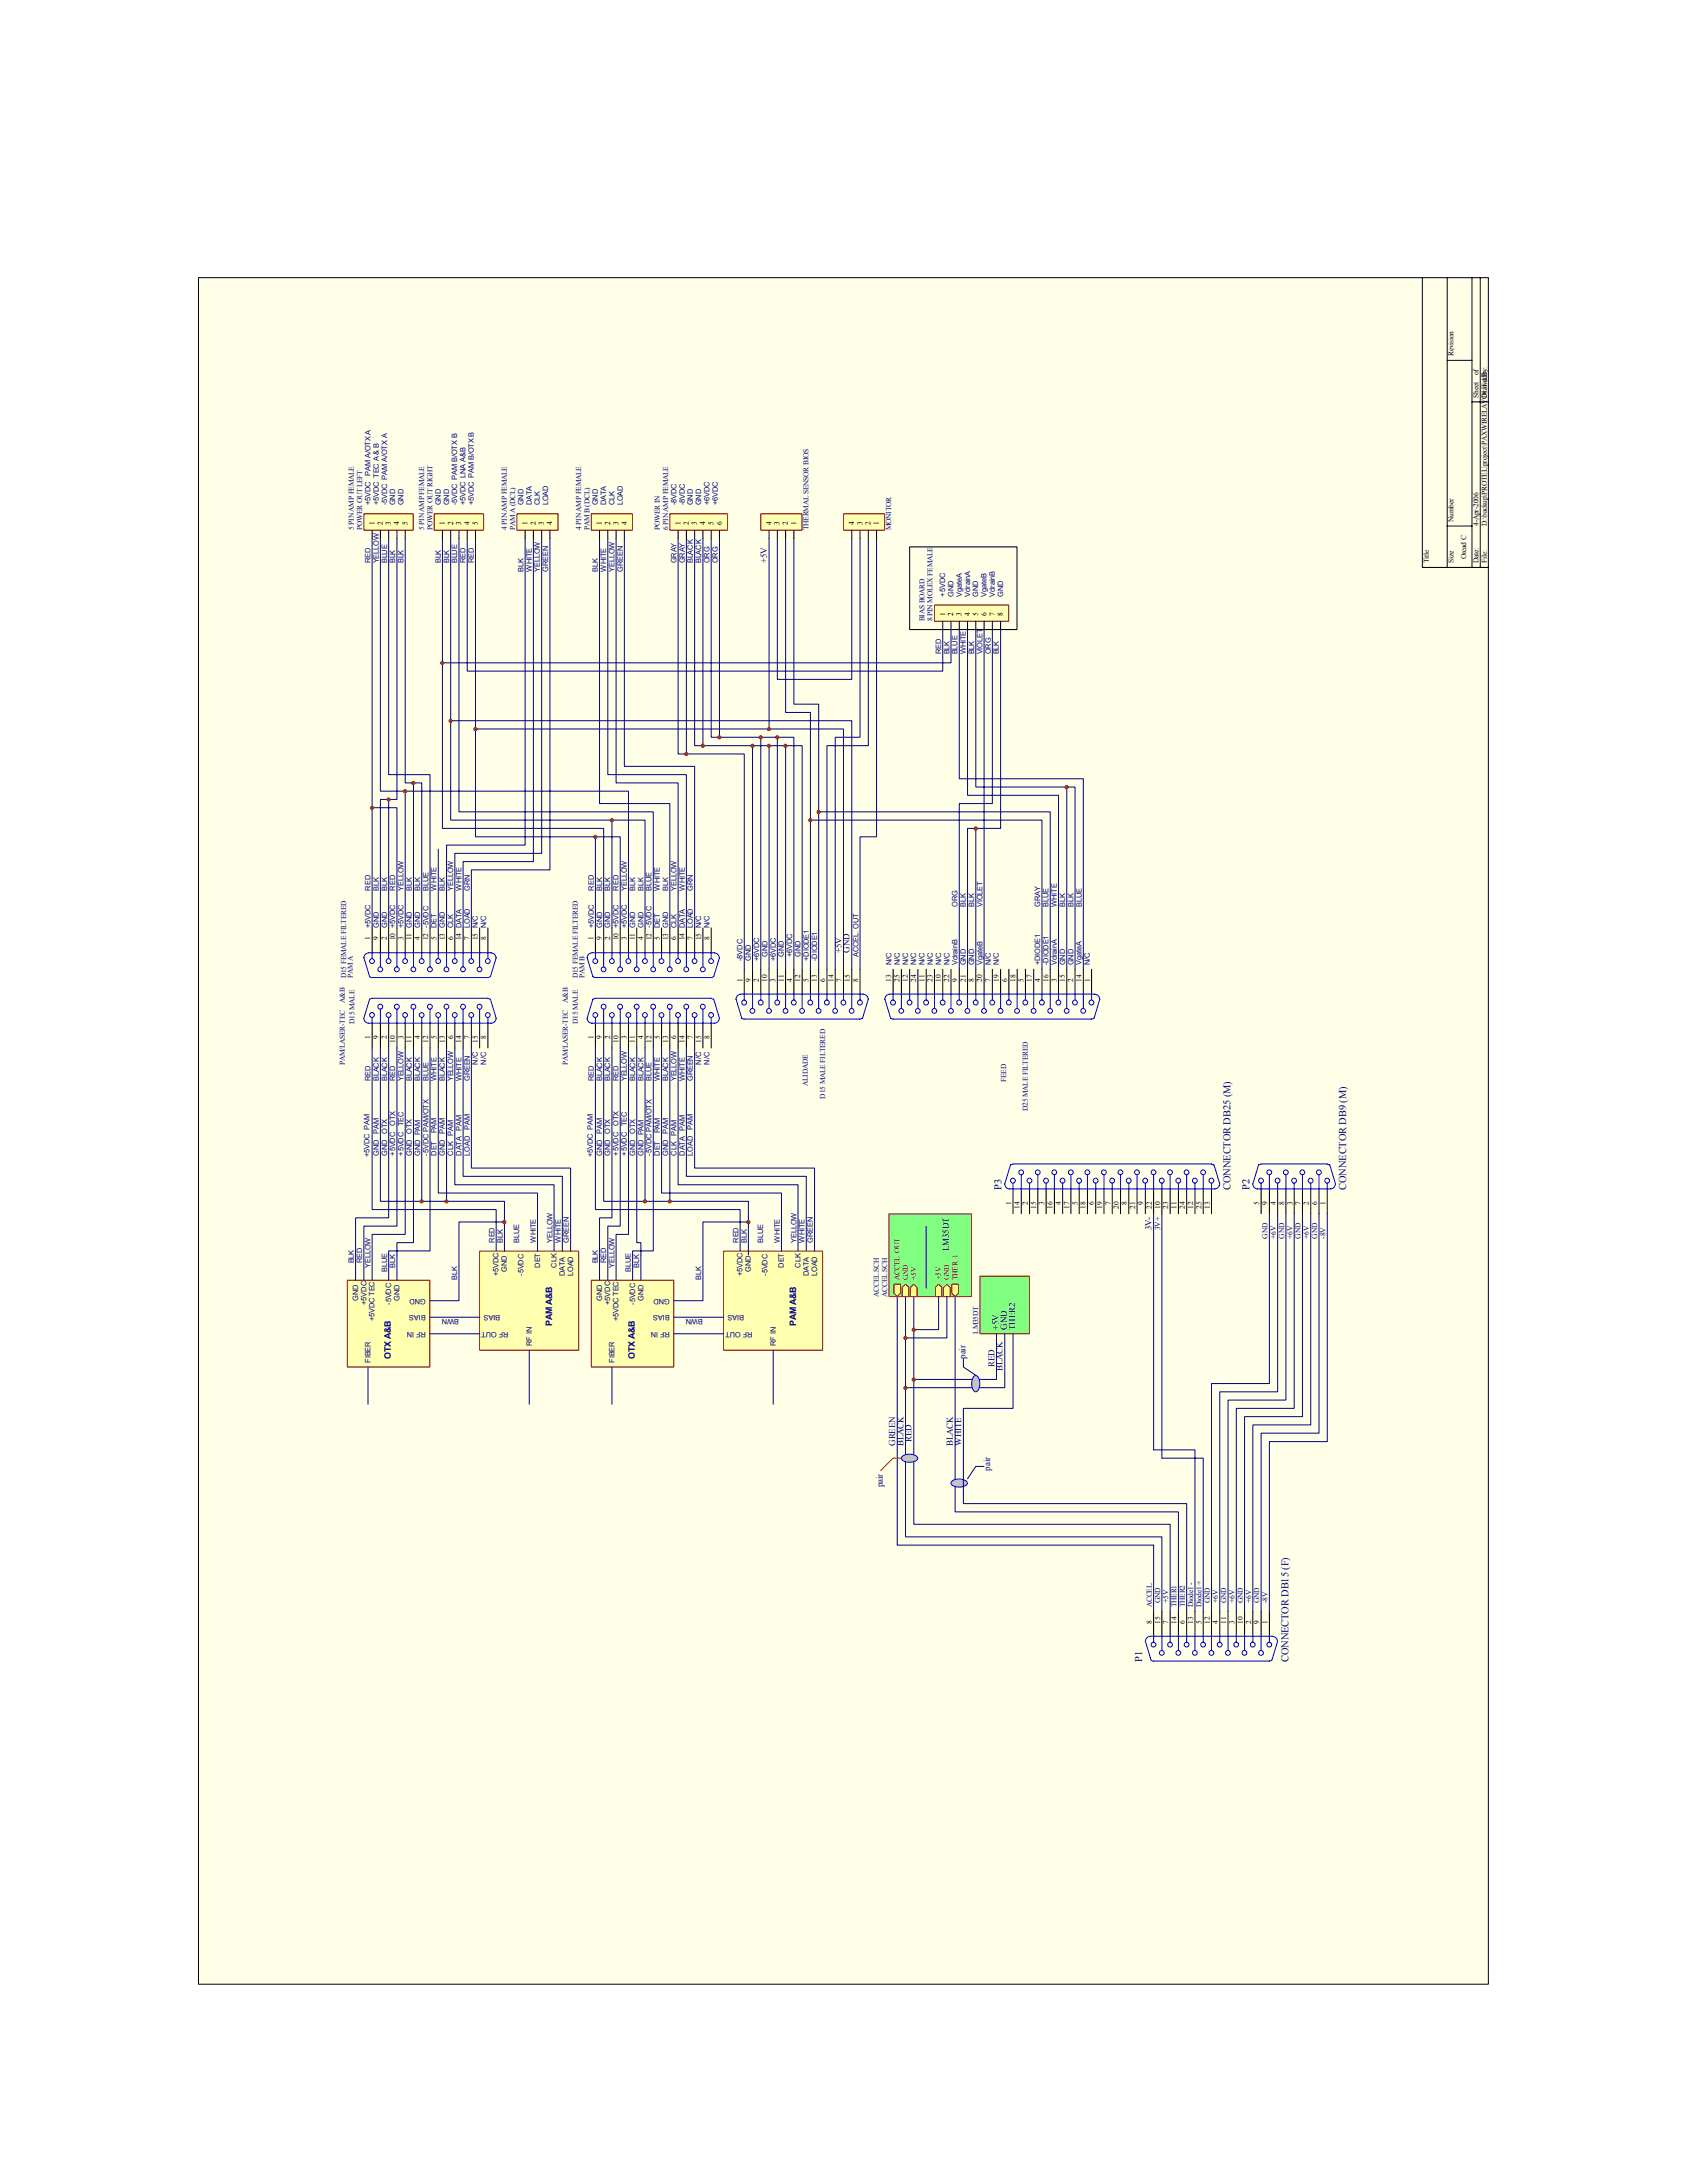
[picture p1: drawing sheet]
<svg xmlns="http://www.w3.org/2000/svg" width="216mm" height="279mm" viewBox="0 0 216 279" stroke-linecap="round" stroke-linejoin="round" font-family="sans-serif">
<defs><g id="words">
<g font-size="1.3" fill="#000080">
<text x="128.2" y="152.3" transform="rotate(-90 128.2 152.3)">P3</text>
<text x="157.5" y="152.3" transform="rotate(-90 157.5 152.3)">CONNECTOR DB25 (M)</text>
<text x="159.9" y="152.3" transform="rotate(-90 159.9 152.3)">P2</text>
<text x="172.3" y="152.3" transform="rotate(-90 172.3 152.3)">CONNECTOR DB9 (M)</text>
<text x="146.2" y="212.7" transform="rotate(-90 146.2 212.7)">P1</text>
<text x="164.9" y="212.7" transform="rotate(-90 164.9 212.7)">CONNECTOR DB15 (F)</text>
</g>
<g font-size="1.1" fill="#000080">
<text x="98.1" y="72.1" transform="rotate(-90 98.1 72.1)">+5V</text>
<text x="107.7" y="121.9" transform="rotate(-90 107.7 121.9)">+5V</text>
<text x="108.7" y="121.9" transform="rotate(-90 108.7 121.9)">GND</text>
<text x="121.4" y="160.1" transform="rotate(-90 121.4 160.1)">LM35DT</text>
<text x="147.4" y="157.5" transform="rotate(-90 147.4 157.5)">3V-</text>
<text x="50" y="173.9" transform="rotate(-90 50 173.9)">OTX A&amp;B</text>
<text x="70.7" y="169.7" transform="rotate(-90 70.7 169.7)">PAM A&amp;B</text>
<text x="81.2" y="173.9" transform="rotate(-90 81.2 173.9)">OTX A&amp;B</text>
<text x="101.9" y="169.7" transform="rotate(-90 101.9 169.7)">PAM A&amp;B</text>
<text x="123.5" y="173.9" transform="rotate(-90 123.5 173.9)">pair</text>
<text x="127.8" y="170.2" transform="rotate(-90 127.8 170.2)">+5V</text>
<text x="128.8" y="170.2" transform="rotate(-90 128.8 170.2)">GND</text>
<text x="129.9" y="170.2" transform="rotate(-90 129.9 170.2)">THER2</text>
<text x="127.3" y="175" transform="rotate(-90 127.3 175)">RED</text>
<text x="128.3" y="175.5" transform="rotate(-90 128.3 175.5)">BLACK</text>
<text x="114.6" y="185" transform="rotate(-90 114.6 185)">GREEN</text>
<text x="115.6" y="185" transform="rotate(-90 115.6 185)">BLACK</text>
<text x="116.7" y="184.5" transform="rotate(-90 116.7 184.5)">RED</text>
<text x="122" y="185" transform="rotate(-90 122 185)">BLACK</text>
<text x="123" y="185" transform="rotate(-90 123 185)">WHITE</text>
<text x="113" y="190.3" transform="rotate(-90 113 190.3)">pair</text>
<text x="126.7" y="188.2" transform="rotate(-90 126.7 188.2)">pair</text>
</g>
<g font-size="1">
<text x="186" y="45.6" transform="rotate(-90 186 45.6)">Revision</text>
<text x="189.2" y="50.9" transform="rotate(-90 189.2 50.9)">Sheet</text>
<text x="189.2" y="48" transform="rotate(-90 189.2 48)">of</text>
<text x="190.3" y="50.9" transform="rotate(-90 190.3 50.9)">Drawn By:</text>
<text x="47.9" y="67.2" transform="rotate(-90 47.9 67.2)">1</text>
<text x="49" y="67.2" transform="rotate(-90 49 67.2)">2</text>
<text x="50" y="67.2" transform="rotate(-90 50 67.2)">3</text>
<text x="51.1" y="67.2" transform="rotate(-90 51.1 67.2)">4</text>
<text x="52.2" y="67.2" transform="rotate(-90 52.2 67.2)">5</text>
<text x="56.9" y="67.2" transform="rotate(-90 56.9 67.2)">1</text>
<text x="58" y="67.2" transform="rotate(-90 58 67.2)">2</text>
<text x="59" y="67.2" transform="rotate(-90 59 67.2)">3</text>
<text x="60.1" y="67.2" transform="rotate(-90 60.1 67.2)">4</text>
<text x="61.2" y="67.2" transform="rotate(-90 61.2 67.2)">5</text>
<text x="67.5" y="67.2" transform="rotate(-90 67.5 67.2)">1</text>
<text x="68.6" y="67.2" transform="rotate(-90 68.6 67.2)">2</text>
<text x="69.6" y="67.2" transform="rotate(-90 69.6 67.2)">3</text>
<text x="70.7" y="67.2" transform="rotate(-90 70.7 67.2)">4</text>
<text x="77" y="67.2" transform="rotate(-90 77 67.2)">1</text>
<text x="78.1" y="67.2" transform="rotate(-90 78.1 67.2)">2</text>
<text x="79.1" y="67.2" transform="rotate(-90 79.1 67.2)">3</text>
<text x="80.2" y="67.2" transform="rotate(-90 80.2 67.2)">4</text>
<text x="87.1" y="67.2" transform="rotate(-90 87.1 67.2)">1</text>
<text x="88.1" y="67.2" transform="rotate(-90 88.1 67.2)">2</text>
<text x="89.2" y="67.2" transform="rotate(-90 89.2 67.2)">3</text>
<text x="90.3" y="67.2" transform="rotate(-90 90.3 67.2)">4</text>
<text x="91.3" y="67.2" transform="rotate(-90 91.3 67.2)">5</text>
<text x="92.4" y="67.2" transform="rotate(-90 92.4 67.2)">6</text>
<text x="98.7" y="67.2" transform="rotate(-90 98.7 67.2)">4</text>
<text x="99.8" y="67.2" transform="rotate(-90 99.8 67.2)">3</text>
<text x="100.8" y="67.2" transform="rotate(-90 100.8 67.2)">2</text>
<text x="101.9" y="67.2" transform="rotate(-90 101.9 67.2)">1</text>
<text x="109.3" y="67.2" transform="rotate(-90 109.3 67.2)">4</text>
<text x="110.4" y="67.2" transform="rotate(-90 110.4 67.2)">3</text>
<text x="111.4" y="67.2" transform="rotate(-90 111.4 67.2)">2</text>
<text x="112.5" y="67.2" transform="rotate(-90 112.5 67.2)">1</text>
<text x="186" y="66.8" transform="rotate(-90 186 66.8)">Number</text>
<text x="187.6" y="71.6" transform="rotate(-90 187.6 71.6)">Orcad C</text>
<text x="189.2" y="67.3" transform="rotate(-90 189.2 67.3)">4-Apr-2006</text>
<text x="190.3" y="67.3" transform="rotate(-90 190.3 67.3)">D:\backup\PROTEL\project\PAXWIRELAYOUT.ddb</text>
<text x="182.9" y="72.1" transform="rotate(-90 182.9 72.1)">Title</text>
<text x="186" y="72.1" transform="rotate(-90 186 72.1)">Size</text>
<text x="189.2" y="72.1" transform="rotate(-90 189.2 72.1)">Date:</text>
<text x="190.3" y="72.1" transform="rotate(-90 190.3 72.1)">File:</text>
<text x="120.9" y="78.9" transform="rotate(-90 120.9 78.9)">1</text>
<text x="122" y="78.9" transform="rotate(-90 122 78.9)">2</text>
<text x="123.1" y="78.9" transform="rotate(-90 123.1 78.9)">3</text>
<text x="124.1" y="78.9" transform="rotate(-90 124.1 78.9)">4</text>
<text x="125.2" y="78.9" transform="rotate(-90 125.2 78.9)">5</text>
<text x="126.2" y="78.9" transform="rotate(-90 126.2 78.9)">6</text>
<text x="127.3" y="78.9" transform="rotate(-90 127.3 78.9)">7</text>
<text x="128.4" y="78.9" transform="rotate(-90 128.4 78.9)">8</text>
<text x="47.4" y="120.4" transform="rotate(-90 47.4 120.4)">1</text>
<text x="48.5" y="120.4" transform="rotate(-90 48.5 120.4)">9</text>
<text x="49.5" y="120.4" transform="rotate(-90 49.5 120.4)">2</text>
<text x="50.6" y="120.4" transform="rotate(-90 50.6 120.4)">10 +5VDC</text>
<text x="51.6" y="120.4" transform="rotate(-90 51.6 120.4)">3</text>
<text x="52.7" y="120.4" transform="rotate(-90 52.7 120.4)">11 GND</text>
<text x="53.7" y="120.4" transform="rotate(-90 53.7 120.4)">4</text>
<text x="54.8" y="120.4" transform="rotate(-90 54.8 120.4)">12 -5VDC</text>
<text x="55.9" y="120.4" transform="rotate(-90 55.9 120.4)">5</text>
<text x="56.9" y="120.4" transform="rotate(-90 56.9 120.4)">13 GND</text>
<text x="58" y="120.4" transform="rotate(-90 58 120.4)">6</text>
<text x="59" y="120.4" transform="rotate(-90 59 120.4)">14 DATA</text>
<text x="60.1" y="120.4" transform="rotate(-90 60.1 120.4)">7</text>
<text x="61.2" y="120.4" transform="rotate(-90 61.2 120.4)">15 N/C</text>
<text x="62.2" y="120.4" transform="rotate(-90 62.2 120.4)">8</text>
<text x="76" y="120.4" transform="rotate(-90 76 120.4)">1</text>
<text x="77" y="120.4" transform="rotate(-90 77 120.4)">9</text>
<text x="78.1" y="120.4" transform="rotate(-90 78.1 120.4)">2</text>
<text x="79.1" y="120.4" transform="rotate(-90 79.1 120.4)">10 +5VDC</text>
<text x="80.2" y="120.4" transform="rotate(-90 80.2 120.4)">3</text>
<text x="81.3" y="120.4" transform="rotate(-90 81.3 120.4)">11 GND</text>
<text x="82.3" y="120.4" transform="rotate(-90 82.3 120.4)">4</text>
<text x="83.4" y="120.4" transform="rotate(-90 83.4 120.4)">12 -5VDC</text>
<text x="84.4" y="120.4" transform="rotate(-90 84.4 120.4)">5</text>
<text x="85.5" y="120.4" transform="rotate(-90 85.5 120.4)">13 GND</text>
<text x="86.6" y="120.4" transform="rotate(-90 86.6 120.4)">6</text>
<text x="87.6" y="120.4" transform="rotate(-90 87.6 120.4)">14 DATA</text>
<text x="88.7" y="120.4" transform="rotate(-90 88.7 120.4)">7</text>
<text x="89.7" y="120.4" transform="rotate(-90 89.7 120.4)">15 N/C</text>
<text x="90.8" y="120.4" transform="rotate(-90 90.8 120.4)">8</text>
<text x="95" y="125.6" transform="rotate(-90 95 125.6)">1</text>
<text x="96.1" y="125.6" transform="rotate(-90 96.1 125.6)">9</text>
<text x="97.1" y="125.6" transform="rotate(-90 97.1 125.6)">2</text>
<text x="98.2" y="125.6" transform="rotate(-90 98.2 125.6)">10</text>
<text x="99.3" y="125.6" transform="rotate(-90 99.3 125.6)">3</text>
<text x="100.3" y="125.6" transform="rotate(-90 100.3 125.6)">11</text>
<text x="101.4" y="125.6" transform="rotate(-90 101.4 125.6)">4</text>
<text x="102.4" y="125.6" transform="rotate(-90 102.4 125.6)">12</text>
<text x="103.5" y="125.6" transform="rotate(-90 103.5 125.6)">5</text>
<text x="104.5" y="125.6" transform="rotate(-90 104.5 125.6)">13</text>
<text x="105.6" y="125.6" transform="rotate(-90 105.6 125.6)">6</text>
<text x="106.7" y="125.6" transform="rotate(-90 106.7 125.6)">14</text>
<text x="107.7" y="125.6" transform="rotate(-90 107.7 125.6)">7</text>
<text x="108.8" y="125.6" transform="rotate(-90 108.8 125.6)">15</text>
<text x="109.8" y="125.6" transform="rotate(-90 109.8 125.6)">8</text>
<text x="114.1" y="125.6" transform="rotate(-90 114.1 125.6)">13</text>
<text x="115.1" y="125.6" transform="rotate(-90 115.1 125.6)">25</text>
<text x="116.2" y="125.6" transform="rotate(-90 116.2 125.6)">12</text>
<text x="117.2" y="125.6" transform="rotate(-90 117.2 125.6)">24</text>
<text x="118.3" y="125.6" transform="rotate(-90 118.3 125.6)">11</text>
<text x="119.4" y="125.6" transform="rotate(-90 119.4 125.6)">23</text>
<text x="120.4" y="125.6" transform="rotate(-90 120.4 125.6)">10</text>
<text x="121.5" y="125.6" transform="rotate(-90 121.5 125.6)">22</text>
<text x="122.5" y="125.6" transform="rotate(-90 122.5 125.6)">9</text>
<text x="123.6" y="125.6" transform="rotate(-90 123.6 125.6)">21</text>
<text x="124.7" y="125.6" transform="rotate(-90 124.7 125.6)">8</text>
<text x="125.7" y="125.6" transform="rotate(-90 125.7 125.6)">20</text>
<text x="126.8" y="125.6" transform="rotate(-90 126.8 125.6)">7</text>
<text x="127.8" y="125.6" transform="rotate(-90 127.8 125.6)">19</text>
<text x="128.9" y="125.6" transform="rotate(-90 128.9 125.6)">6</text>
<text x="129.9" y="125.6" transform="rotate(-90 129.9 125.6)">18</text>
<text x="131" y="125.6" transform="rotate(-90 131 125.6)">5</text>
<text x="132.1" y="125.6" transform="rotate(-90 132.1 125.6)">17</text>
<text x="133.1" y="125.6" transform="rotate(-90 133.1 125.6)">4</text>
<text x="134.2" y="125.6" transform="rotate(-90 134.2 125.6)">16</text>
<text x="135.2" y="125.6" transform="rotate(-90 135.2 125.6)">3</text>
<text x="136.3" y="125.6" transform="rotate(-90 136.3 125.6)">15</text>
<text x="137.4" y="125.6" transform="rotate(-90 137.4 125.6)">2</text>
<text x="138.4" y="125.6" transform="rotate(-90 138.4 125.6)">14</text>
<text x="139.5" y="125.6" transform="rotate(-90 139.5 125.6)">1</text>
<text x="47.4" y="133" transform="rotate(-90 47.4 133)">1</text>
<text x="48.5" y="133" transform="rotate(-90 48.5 133)">9</text>
<text x="49.5" y="133" transform="rotate(-90 49.5 133)">2</text>
<text x="50.6" y="133.5" transform="rotate(-90 50.6 133.5)">10</text>
<text x="51.6" y="133" transform="rotate(-90 51.6 133)">3</text>
<text x="52.7" y="133.5" transform="rotate(-90 52.7 133.5)">11</text>
<text x="53.7" y="133" transform="rotate(-90 53.7 133)">4</text>
<text x="54.8" y="133.5" transform="rotate(-90 54.8 133.5)">12</text>
<text x="55.9" y="133" transform="rotate(-90 55.9 133)">5</text>
<text x="56.9" y="133.5" transform="rotate(-90 56.9 133.5)">13</text>
<text x="58" y="133" transform="rotate(-90 58 133)">6</text>
<text x="59" y="133.5" transform="rotate(-90 59 133.5)">14</text>
<text x="60.1" y="133" transform="rotate(-90 60.1 133)">7</text>
<text x="61.2" y="133.5" transform="rotate(-90 61.2 133.5)">15</text>
<text x="62.2" y="133" transform="rotate(-90 62.2 133)">8</text>
<text x="76" y="133" transform="rotate(-90 76 133)">1</text>
<text x="77" y="133" transform="rotate(-90 77 133)">9</text>
<text x="78.1" y="133" transform="rotate(-90 78.1 133)">2</text>
<text x="79.1" y="133.5" transform="rotate(-90 79.1 133.5)">10</text>
<text x="80.2" y="133" transform="rotate(-90 80.2 133)">3</text>
<text x="81.3" y="133.5" transform="rotate(-90 81.3 133.5)">11</text>
<text x="82.3" y="133" transform="rotate(-90 82.3 133)">4</text>
<text x="83.4" y="133.5" transform="rotate(-90 83.4 133.5)">12</text>
<text x="84.4" y="133" transform="rotate(-90 84.4 133)">5</text>
<text x="85.5" y="133.5" transform="rotate(-90 85.5 133.5)">13</text>
<text x="86.6" y="133" transform="rotate(-90 86.6 133)">6</text>
<text x="87.6" y="133.5" transform="rotate(-90 87.6 133.5)">14</text>
<text x="88.7" y="133" transform="rotate(-90 88.7 133)">7</text>
<text x="89.7" y="133.5" transform="rotate(-90 89.7 133.5)">15</text>
<text x="90.8" y="133" transform="rotate(-90 90.8 133)">8</text>
<text x="129.4" y="154.2" transform="rotate(-90 129.4 154.2)">1</text>
<text x="130.5" y="154.7" transform="rotate(-90 130.5 154.7)">14</text>
<text x="131.5" y="154.2" transform="rotate(-90 131.5 154.2)">2</text>
<text x="132.6" y="154.7" transform="rotate(-90 132.6 154.7)">15</text>
<text x="133.6" y="154.2" transform="rotate(-90 133.6 154.2)">3</text>
<text x="134.7" y="154.7" transform="rotate(-90 134.7 154.7)">16</text>
<text x="135.8" y="154.2" transform="rotate(-90 135.8 154.2)">4</text>
<text x="136.8" y="154.7" transform="rotate(-90 136.8 154.7)">17</text>
<text x="137.9" y="154.2" transform="rotate(-90 137.9 154.2)">5</text>
<text x="138.9" y="154.7" transform="rotate(-90 138.9 154.7)">18</text>
<text x="140" y="154.2" transform="rotate(-90 140 154.2)">6</text>
<text x="141.1" y="154.7" transform="rotate(-90 141.1 154.7)">19</text>
<text x="142.1" y="154.2" transform="rotate(-90 142.1 154.2)">7</text>
<text x="143.2" y="154.7" transform="rotate(-90 143.2 154.7)">20</text>
<text x="144.2" y="154.2" transform="rotate(-90 144.2 154.2)">8</text>
<text x="145.3" y="154.7" transform="rotate(-90 145.3 154.7)">21</text>
<text x="146.3" y="154.2" transform="rotate(-90 146.3 154.2)">9</text>
<text x="147.4" y="154.7" transform="rotate(-90 147.4 154.7)">22</text>
<text x="148.5" y="154.7" transform="rotate(-90 148.5 154.7)">10</text>
<text x="149.5" y="154.7" transform="rotate(-90 149.5 154.7)">23</text>
<text x="150.6" y="154.7" transform="rotate(-90 150.6 154.7)">11</text>
<text x="151.6" y="154.7" transform="rotate(-90 151.6 154.7)">24</text>
<text x="152.7" y="154.7" transform="rotate(-90 152.7 154.7)">12</text>
<text x="153.8" y="154.7" transform="rotate(-90 153.8 154.7)">25</text>
<text x="154.8" y="154.7" transform="rotate(-90 154.8 154.7)">13</text>
<text x="161.2" y="154.2" transform="rotate(-90 161.2 154.2)">5</text>
<text x="162.2" y="154.2" transform="rotate(-90 162.2 154.2)">9</text>
<text x="163.3" y="154.2" transform="rotate(-90 163.3 154.2)">4</text>
<text x="164.3" y="154.2" transform="rotate(-90 164.3 154.2)">8</text>
<text x="165.4" y="154.2" transform="rotate(-90 165.4 154.2)">3</text>
<text x="166.5" y="154.2" transform="rotate(-90 166.5 154.2)">7</text>
<text x="167.5" y="154.2" transform="rotate(-90 167.5 154.2)">2</text>
<text x="168.6" y="154.2" transform="rotate(-90 168.6 154.2)">6</text>
<text x="169.6" y="154.2" transform="rotate(-90 169.6 154.2)">1</text>
<text x="147.4" y="207.8" transform="rotate(-90 147.4 207.8)">8</text>
<text x="148.5" y="207.8" transform="rotate(-90 148.5 207.8)">15</text>
<text x="149.5" y="207.8" transform="rotate(-90 149.5 207.8)">7</text>
<text x="150.6" y="207.8" transform="rotate(-90 150.6 207.8)">14</text>
<text x="151.6" y="207.8" transform="rotate(-90 151.6 207.8)">6</text>
<text x="152.7" y="207.8" transform="rotate(-90 152.7 207.8)">13</text>
<text x="153.8" y="207.8" transform="rotate(-90 153.8 207.8)">5</text>
<text x="154.8" y="207.8" transform="rotate(-90 154.8 207.8)">12</text>
<text x="155.9" y="207.8" transform="rotate(-90 155.9 207.8)">4</text>
<text x="156.9" y="207.8" transform="rotate(-90 156.9 207.8)">11</text>
<text x="158" y="207.8" transform="rotate(-90 158 207.8)">3</text>
<text x="159" y="207.8" transform="rotate(-90 159 207.8)">10</text>
<text x="160.1" y="207.8" transform="rotate(-90 160.1 207.8)">2</text>
<text x="161.2" y="207.8" transform="rotate(-90 161.2 207.8)">9</text>
<text x="162.2" y="207.8" transform="rotate(-90 162.2 207.8)">1</text>
</g>
<g font-size="1" fill="#000080">
<text x="45.3" y="67.9" transform="rotate(-90 45.3 67.9)">5 PIN AMP FEMALE</text>
<text x="46.3" y="67.9" transform="rotate(-90 46.3 67.9)">POWER OUT LEFT</text>
<text x="54.3" y="67.9" transform="rotate(-90 54.3 67.9)">5 PIN AMP FEMALE</text>
<text x="55.3" y="67.9" transform="rotate(-90 55.3 67.9)">POWER OUT RIGHT</text>
<text x="64.9" y="67.9" transform="rotate(-90 64.9 67.9)">4 PIN AMP FEMALE</text>
<text x="65.9" y="67.9" transform="rotate(-90 65.9 67.9)">PAM A (DCL)</text>
<text x="74.4" y="67.9" transform="rotate(-90 74.4 67.9)">4 PIN AMP FEMALE</text>
<text x="75.4" y="67.9" transform="rotate(-90 75.4 67.9)">PAM B (DCL)</text>
<text x="84.4" y="67.9" transform="rotate(-90 84.4 67.9)">POWER IN</text>
<text x="85.5" y="67.9" transform="rotate(-90 85.5 67.9)">6 PIN AMP FEMALE</text>
<text x="103.5" y="67.9" transform="rotate(-90 103.5 67.9)">THERMAL SENSOR BIOS</text>
<text x="114.1" y="67.9" transform="rotate(-90 114.1 67.9)">MONITOR</text>
<text x="118.3" y="79.5" transform="rotate(-90 118.3 79.5)">BIAS BOARD</text>
<text x="119.4" y="79.5" transform="rotate(-90 119.4 79.5)">8 PIN MOLEX FEMALE</text>
<text x="44.3" y="125.2" transform="rotate(-90 44.3 125.2)">D15 FEMALE FILTERED</text>
<text x="45.2" y="125.2" transform="rotate(-90 45.2 125.2)">PAM A</text>
<text x="74" y="125.2" transform="rotate(-90 74 125.2)">D15 FEMALE FILTERED</text>
<text x="74.8" y="125.2" transform="rotate(-90 74.8 125.2)">PAM B</text>
<text x="44.1" y="128.4" transform="rotate(-90 44.1 128.4)">A&amp;B</text>
<text x="45.4" y="131.1" transform="rotate(-90 45.4 131.1)">D15 MALE</text>
<text x="72.7" y="128.4" transform="rotate(-90 72.7 128.4)">A&amp;B</text>
<text x="74" y="131.1" transform="rotate(-90 74 131.1)">D15 MALE</text>
<text x="44.1" y="136.4" transform="rotate(-90 44.1 136.4)">PAM/LASER-TEC</text>
<text x="72.7" y="136.4" transform="rotate(-90 72.7 136.4)">PAM/LASER-TEC</text>
<text x="103.4" y="139" transform="rotate(-90 103.4 139)">ALIDADE</text>
<text x="105.6" y="140.6" transform="rotate(-90 105.6 140.6)">D15 MALE FILTERED</text>
<text x="128.8" y="138.5" transform="rotate(-90 128.8 138.5)">FEED</text>
<text x="131.5" y="142.2" transform="rotate(-90 131.5 142.2)">D25 MALE FILTERED</text>
<text x="148.5" y="157.5" transform="rotate(-90 148.5 157.5)">3V+</text>
<text x="162.2" y="158.5" transform="rotate(-90 162.2 158.5)">GND</text>
<text x="163.3" y="158.5" transform="rotate(-90 163.3 158.5)">+6V</text>
<text x="164.3" y="158.5" transform="rotate(-90 164.3 158.5)">GND</text>
<text x="165.4" y="158.5" transform="rotate(-90 165.4 158.5)">+6V</text>
<text x="166.5" y="158.5" transform="rotate(-90 166.5 158.5)">GND</text>
<text x="167.5" y="158.5" transform="rotate(-90 167.5 158.5)">+6V</text>
<text x="168.6" y="158.5" transform="rotate(-90 168.6 158.5)">GND</text>
<text x="169.6" y="158.5" transform="rotate(-90 169.6 158.5)">-8V</text>
<text x="112.5" y="165.9" transform="rotate(-90 112.5 165.9)">ACCEL.SCH</text>
<text x="113.5" y="165.9" transform="rotate(-90 113.5 165.9)">ACCEL.SCH</text>
<text x="125.2" y="170.7" transform="rotate(-90 125.2 170.7)">LM35DT</text>
<text x="147.4" y="205.7" transform="rotate(-90 147.4 205.7)">ACCEL.</text>
<text x="148.5" y="205.2" transform="rotate(-90 148.5 205.2)">GND</text>
<text x="149.5" y="205.2" transform="rotate(-90 149.5 205.2)">+5V</text>
<text x="150.6" y="205.7" transform="rotate(-90 150.6 205.7)">THER1</text>
<text x="151.6" y="205.7" transform="rotate(-90 151.6 205.7)">THER2</text>
<text x="152.7" y="205.7" transform="rotate(-90 152.7 205.7)">Diode1 -</text>
<text x="153.8" y="205.7" transform="rotate(-90 153.8 205.7)">Diode1 +</text>
<text x="154.8" y="205.2" transform="rotate(-90 154.8 205.2)">GND</text>
<text x="155.9" y="205.2" transform="rotate(-90 155.9 205.2)">+6V</text>
<text x="156.9" y="205.2" transform="rotate(-90 156.9 205.2)">GND</text>
<text x="158" y="205.2" transform="rotate(-90 158 205.2)">+6V</text>
<text x="159" y="205.2" transform="rotate(-90 159 205.2)">GND</text>
<text x="160.1" y="205.2" transform="rotate(-90 160.1 205.2)">+6V</text>
<text x="161.2" y="205.2" transform="rotate(-90 161.2 205.2)">GND</text>
<text x="162.2" y="205.2" transform="rotate(-90 162.2 205.2)">-8V</text>
</g>
<g font-size="1" fill="#800000">
<text x="115.1" y="163.8" transform="rotate(-90 115.1 163.8)">ACCEL. OUT</text>
<text x="116.2" y="163.8" transform="rotate(-90 116.2 163.8)">GND</text>
<text x="117.2" y="163.8" transform="rotate(-90 117.2 163.8)">+5V</text>
<text x="120.4" y="163.8" transform="rotate(-90 120.4 163.8)">+5V</text>
<text x="121.5" y="163.8" transform="rotate(-90 121.5 163.8)">GND</text>
<text x="122.5" y="163.8" transform="rotate(-90 122.5 163.8)">THER. 1</text>
</g>
<g font-size=".9" fill="#000080">
<text x="47.4" y="64.7" transform="rotate(-90 47.4 64.7)">+5VDC</text>
<text x="47.4" y="60.9" transform="rotate(-90 47.4 60.9)">PAM A/OTX A</text>
<text x="48.5" y="64.7" transform="rotate(-90 48.5 64.7)">+5VDC TEC A &amp; B</text>
<text x="49.5" y="64.7" transform="rotate(-90 49.5 64.7)">-5VDC PAM A/OTX A</text>
<text x="50.6" y="64.7" transform="rotate(-90 50.6 64.7)">GND</text>
<text x="51.6" y="64.7" transform="rotate(-90 51.6 64.7)">GND</text>
<text x="56.4" y="64.7" transform="rotate(-90 56.4 64.7)">GND</text>
<text x="57.5" y="64.7" transform="rotate(-90 57.5 64.7)">GND</text>
<text x="58.5" y="64.7" transform="rotate(-90 58.5 64.7)">-5VDC PAM B/OTX B</text>
<text x="59.6" y="64.7" transform="rotate(-90 59.6 64.7)">+5VDC LNA A&amp;B</text>
<text x="60.6" y="64.7" transform="rotate(-90 60.6 64.7)">+5VDC PAM B/OTX B</text>
<text x="67" y="64.7" transform="rotate(-90 67 64.7)">GND</text>
<text x="68" y="64.7" transform="rotate(-90 68 64.7)">DATA</text>
<text x="69.1" y="64.7" transform="rotate(-90 69.1 64.7)">CLK</text>
<text x="70.2" y="64.7" transform="rotate(-90 70.2 64.7)">LOAD</text>
<text x="76.5" y="64.7" transform="rotate(-90 76.5 64.7)">GND</text>
<text x="77.6" y="64.7" transform="rotate(-90 77.6 64.7)">DATA</text>
<text x="78.6" y="64.7" transform="rotate(-90 78.6 64.7)">CLK</text>
<text x="79.7" y="64.7" transform="rotate(-90 79.7 64.7)">LOAD</text>
<text x="86.6" y="64.7" transform="rotate(-90 86.6 64.7)">-8VDC</text>
<text x="87.6" y="64.7" transform="rotate(-90 87.6 64.7)">-8VDC</text>
<text x="88.7" y="64.7" transform="rotate(-90 88.7 64.7)">GND</text>
<text x="89.7" y="64.7" transform="rotate(-90 89.7 64.7)">GND</text>
<text x="90.8" y="64.7" transform="rotate(-90 90.8 64.7)">+6VDC</text>
<text x="91.9" y="64.7" transform="rotate(-90 91.9 64.7)">+6VDC</text>
<text x="47.4" y="72.1" transform="rotate(-90 47.4 72.1)">RED</text>
<text x="48.5" y="72.1" transform="rotate(-90 48.5 72.1)">YELLOW</text>
<text x="49.5" y="72.1" transform="rotate(-90 49.5 72.1)">BLUE</text>
<text x="50.6" y="72.1" transform="rotate(-90 50.6 72.1)">BLK</text>
<text x="51.6" y="72.1" transform="rotate(-90 51.6 72.1)">BLK</text>
<text x="56.4" y="72.1" transform="rotate(-90 56.4 72.1)">BLK</text>
<text x="57.5" y="72.1" transform="rotate(-90 57.5 72.1)">BLK</text>
<text x="58.5" y="72.1" transform="rotate(-90 58.5 72.1)">BLUE</text>
<text x="59.6" y="72.1" transform="rotate(-90 59.6 72.1)">RED</text>
<text x="60.6" y="72.1" transform="rotate(-90 60.6 72.1)">RED</text>
<text x="67" y="73.2" transform="rotate(-90 67 73.2)">BLK</text>
<text x="68" y="73.2" transform="rotate(-90 68 73.2)">WHITE</text>
<text x="69.1" y="73.2" transform="rotate(-90 69.1 73.2)">YELLOW</text>
<text x="70.2" y="73.2" transform="rotate(-90 70.2 73.2)">GREEN</text>
<text x="76.5" y="73.2" transform="rotate(-90 76.5 73.2)">BLK</text>
<text x="77.6" y="73.2" transform="rotate(-90 77.6 73.2)">WHITE</text>
<text x="78.6" y="73.2" transform="rotate(-90 78.6 73.2)">YELLOW</text>
<text x="79.7" y="73.2" transform="rotate(-90 79.7 73.2)">GREEN</text>
<text x="86.6" y="72.1" transform="rotate(-90 86.6 72.1)">GRAY</text>
<text x="87.6" y="72.1" transform="rotate(-90 87.6 72.1)">GRAY</text>
<text x="88.7" y="72.1" transform="rotate(-90 88.7 72.1)">BLACK</text>
<text x="89.7" y="72.1" transform="rotate(-90 89.7 72.1)">BLACK</text>
<text x="90.8" y="72.1" transform="rotate(-90 90.8 72.1)">ORG</text>
<text x="91.9" y="72.1" transform="rotate(-90 91.9 72.1)">ORG</text>
<text x="121" y="76.3" transform="rotate(-90 121 76.3)">+5VDC</text>
<text x="122" y="76.3" transform="rotate(-90 122 76.3)">GND</text>
<text x="123.1" y="76.3" transform="rotate(-90 123.1 76.3)">VgateA</text>
<text x="124.1" y="76.3" transform="rotate(-90 124.1 76.3)">VdrainA</text>
<text x="125.2" y="76.3" transform="rotate(-90 125.2 76.3)">GND</text>
<text x="126.3" y="76.3" transform="rotate(-90 126.3 76.3)">VgateB</text>
<text x="127.3" y="76.3" transform="rotate(-90 127.3 76.3)">VdrainB</text>
<text x="128.4" y="76.3" transform="rotate(-90 128.4 76.3)">GND</text>
<text x="120.4" y="83.8" transform="rotate(-90 120.4 83.8)">RED</text>
<text x="121.5" y="83.8" transform="rotate(-90 121.5 83.8)">BLK</text>
<text x="122.6" y="83.8" transform="rotate(-90 122.6 83.8)">BLUE</text>
<text x="123.6" y="83.8" transform="rotate(-90 123.6 83.8)">WHITE</text>
<text x="124.7" y="83.8" transform="rotate(-90 124.7 83.8)">BLK</text>
<text x="125.7" y="83.8" transform="rotate(-90 125.7 83.8)">VIOLET</text>
<text x="126.8" y="83.8" transform="rotate(-90 126.8 83.8)">ORG</text>
<text x="127.8" y="83.8" transform="rotate(-90 127.8 83.8)">BLK</text>
<text x="47.4" y="114" transform="rotate(-90 47.4 114)">RED</text>
<text x="48.5" y="114" transform="rotate(-90 48.5 114)">BLK</text>
<text x="49.5" y="114" transform="rotate(-90 49.5 114)">BLK</text>
<text x="50.6" y="114" transform="rotate(-90 50.6 114)">RED</text>
<text x="51.6" y="114" transform="rotate(-90 51.6 114)">YELLOW</text>
<text x="52.7" y="114" transform="rotate(-90 52.7 114)">BLK</text>
<text x="53.8" y="114" transform="rotate(-90 53.8 114)">BLK</text>
<text x="54.8" y="114" transform="rotate(-90 54.8 114)">BLUE</text>
<text x="55.9" y="114" transform="rotate(-90 55.9 114)">WHITE</text>
<text x="56.9" y="114" transform="rotate(-90 56.9 114)">BLK</text>
<text x="58" y="114" transform="rotate(-90 58 114)">YELLOW</text>
<text x="59.1" y="114" transform="rotate(-90 59.1 114)">WHITE</text>
<text x="60.1" y="114" transform="rotate(-90 60.1 114)">GRN</text>
<text x="76" y="114" transform="rotate(-90 76 114)">RED</text>
<text x="77" y="114" transform="rotate(-90 77 114)">BLK</text>
<text x="78.1" y="114" transform="rotate(-90 78.1 114)">BLK</text>
<text x="79.2" y="114" transform="rotate(-90 79.2 114)">RED</text>
<text x="80.2" y="114" transform="rotate(-90 80.2 114)">YELLOW</text>
<text x="81.3" y="114" transform="rotate(-90 81.3 114)">BLK</text>
<text x="82.3" y="114" transform="rotate(-90 82.3 114)">BLK</text>
<text x="83.4" y="114" transform="rotate(-90 83.4 114)">BLUE</text>
<text x="84.5" y="114" transform="rotate(-90 84.5 114)">WHITE</text>
<text x="85.5" y="114" transform="rotate(-90 85.5 114)">BLK</text>
<text x="86.6" y="114" transform="rotate(-90 86.6 114)">YELLOW</text>
<text x="87.6" y="114" transform="rotate(-90 87.6 114)">WHITE</text>
<text x="88.7" y="114" transform="rotate(-90 88.7 114)">GRN</text>
<text x="47.4" y="118.8" transform="rotate(-90 47.4 118.8)">+5VDC</text>
<text x="48.5" y="118.8" transform="rotate(-90 48.5 118.8)">GND</text>
<text x="49.5" y="118.8" transform="rotate(-90 49.5 118.8)">GND</text>
<text x="51.6" y="118.8" transform="rotate(-90 51.6 118.8)">+5VDC</text>
<text x="53.8" y="118.8" transform="rotate(-90 53.8 118.8)">GND</text>
<text x="55.9" y="118.8" transform="rotate(-90 55.9 118.8)">DET</text>
<text x="58" y="118.8" transform="rotate(-90 58 118.8)">CLK</text>
<text x="60.1" y="118.8" transform="rotate(-90 60.1 118.8)">LOAD</text>
<text x="62.2" y="118.8" transform="rotate(-90 62.2 118.8)">N/C</text>
<text x="76" y="118.8" transform="rotate(-90 76 118.8)">+5VDC</text>
<text x="77" y="118.8" transform="rotate(-90 77 118.8)">GND</text>
<text x="78.1" y="118.8" transform="rotate(-90 78.1 118.8)">GND</text>
<text x="80.2" y="118.8" transform="rotate(-90 80.2 118.8)">+5VDC</text>
<text x="82.3" y="118.8" transform="rotate(-90 82.3 118.8)">GND</text>
<text x="84.5" y="118.8" transform="rotate(-90 84.5 118.8)">DET</text>
<text x="86.6" y="118.8" transform="rotate(-90 86.6 118.8)">CLK</text>
<text x="88.7" y="118.8" transform="rotate(-90 88.7 118.8)">LOAD</text>
<text x="90.8" y="118.8" transform="rotate(-90 90.8 118.8)">N/C</text>
<text x="122.6" y="116.1" transform="rotate(-90 122.6 116.1)">ORG</text>
<text x="123.6" y="116.1" transform="rotate(-90 123.6 116.1)">BLK</text>
<text x="124.7" y="116.1" transform="rotate(-90 124.7 116.1)">BLK</text>
<text x="125.7" y="116.1" transform="rotate(-90 125.7 116.1)">VIOLET</text>
<text x="133.1" y="116.1" transform="rotate(-90 133.1 116.1)">GRAY</text>
<text x="134.2" y="116.1" transform="rotate(-90 134.2 116.1)">BLUE</text>
<text x="135.3" y="116.1" transform="rotate(-90 135.3 116.1)">WHITE</text>
<text x="136.3" y="116.1" transform="rotate(-90 136.3 116.1)">BLK</text>
<text x="137.4" y="116.1" transform="rotate(-90 137.4 116.1)">BLK</text>
<text x="138.4" y="116.1" transform="rotate(-90 138.4 116.1)">BLUE</text>
<text x="95" y="123" transform="rotate(-90 95 123)">-8VDC</text>
<text x="96.1" y="123" transform="rotate(-90 96.1 123)">GND</text>
<text x="97.2" y="123" transform="rotate(-90 97.2 123)">+6VDC</text>
<text x="98.2" y="122.5" transform="rotate(-90 98.2 122.5)">GND</text>
<text x="99.3" y="123" transform="rotate(-90 99.3 123)">+6VDC</text>
<text x="100.3" y="122.5" transform="rotate(-90 100.3 122.5)">GND</text>
<text x="101.4" y="122.5" transform="rotate(-90 101.4 122.5)">+6VDC</text>
<text x="102.4" y="122.5" transform="rotate(-90 102.4 122.5)">GND</text>
<text x="103.5" y="123" transform="rotate(-90 103.5 123)">+DIODE1</text>
<text x="104.6" y="123" transform="rotate(-90 104.6 123)">-DIODE1</text>
<text x="109.9" y="122.5" transform="rotate(-90 109.9 122.5)">ACCEL. OUT</text>
<text x="114.1" y="123.5" transform="rotate(-90 114.1 123.5)">N/C</text>
<text x="115.1" y="123.5" transform="rotate(-90 115.1 123.5)">N/C</text>
<text x="116.2" y="123.5" transform="rotate(-90 116.2 123.5)">N/C</text>
<text x="117.3" y="123.5" transform="rotate(-90 117.3 123.5)">N/C</text>
<text x="118.3" y="123.5" transform="rotate(-90 118.3 123.5)">N/C</text>
<text x="119.4" y="123.5" transform="rotate(-90 119.4 123.5)">N/C</text>
<text x="120.4" y="123.5" transform="rotate(-90 120.4 123.5)">N/C</text>
<text x="121.5" y="123.5" transform="rotate(-90 121.5 123.5)">N/C</text>
<text x="122.6" y="123.5" transform="rotate(-90 122.6 123.5)">VdrainB</text>
<text x="123.6" y="123.5" transform="rotate(-90 123.6 123.5)">GND</text>
<text x="124.7" y="123.5" transform="rotate(-90 124.7 123.5)">GND</text>
<text x="125.7" y="123.5" transform="rotate(-90 125.7 123.5)">VgateB</text>
<text x="126.8" y="123.5" transform="rotate(-90 126.8 123.5)">N/C</text>
<text x="127.8" y="123.5" transform="rotate(-90 127.8 123.5)">N/C</text>
<text x="133.1" y="123.5" transform="rotate(-90 133.1 123.5)">+DIODE1</text>
<text x="134.2" y="123.5" transform="rotate(-90 134.2 123.5)">-DIODE1</text>
<text x="135.3" y="123.5" transform="rotate(-90 135.3 123.5)">VdrainA</text>
<text x="136.3" y="123.5" transform="rotate(-90 136.3 123.5)">GND</text>
<text x="137.4" y="123.5" transform="rotate(-90 137.4 123.5)">GND</text>
<text x="138.4" y="123.5" transform="rotate(-90 138.4 123.5)">VgateA</text>
<text x="139.5" y="123.5" transform="rotate(-90 139.5 123.5)">N/C</text>
<text x="61.2" y="136.3" transform="rotate(-90 61.2 136.3)">N/C</text>
<text x="62.2" y="136.2" transform="rotate(-90 62.2 136.2)">N/C</text>
<text x="89.7" y="136.2" transform="rotate(-90 89.7 136.2)">N/C</text>
<text x="90.8" y="136.2" transform="rotate(-90 90.8 136.2)">N/C</text>
<text x="47.4" y="138.4" transform="rotate(-90 47.4 138.4)">RED</text>
<text x="48.5" y="138.4" transform="rotate(-90 48.5 138.4)">BLACK</text>
<text x="49.5" y="138.4" transform="rotate(-90 49.5 138.4)">BLACK</text>
<text x="50.6" y="138.4" transform="rotate(-90 50.6 138.4)">RED</text>
<text x="51.6" y="138.4" transform="rotate(-90 51.6 138.4)">YELLOW</text>
<text x="52.7" y="138.4" transform="rotate(-90 52.7 138.4)">BLACK</text>
<text x="53.8" y="138.4" transform="rotate(-90 53.8 138.4)">BLACK</text>
<text x="54.8" y="138.4" transform="rotate(-90 54.8 138.4)">BLUE</text>
<text x="55.9" y="138.4" transform="rotate(-90 55.9 138.4)">WHITE</text>
<text x="56.9" y="138.4" transform="rotate(-90 56.9 138.4)">BLACK</text>
<text x="58" y="138.4" transform="rotate(-90 58 138.4)">YELLOW</text>
<text x="59.1" y="138.4" transform="rotate(-90 59.1 138.4)">WHITE</text>
<text x="60.1" y="138.4" transform="rotate(-90 60.1 138.4)">GREEN</text>
<text x="76" y="138.4" transform="rotate(-90 76 138.4)">RED</text>
<text x="77" y="138.4" transform="rotate(-90 77 138.4)">BLACK</text>
<text x="78.1" y="138.4" transform="rotate(-90 78.1 138.4)">BLACK</text>
<text x="79.2" y="138.4" transform="rotate(-90 79.2 138.4)">RED</text>
<text x="80.2" y="138.4" transform="rotate(-90 80.2 138.4)">YELLOW</text>
<text x="81.3" y="138.4" transform="rotate(-90 81.3 138.4)">BLACK</text>
<text x="82.3" y="138.4" transform="rotate(-90 82.3 138.4)">BLACK</text>
<text x="83.4" y="138.4" transform="rotate(-90 83.4 138.4)">BLUE</text>
<text x="84.5" y="138.4" transform="rotate(-90 84.5 138.4)">WHITE</text>
<text x="85.5" y="138.4" transform="rotate(-90 85.5 138.4)">BLACK</text>
<text x="86.6" y="138.4" transform="rotate(-90 86.6 138.4)">YELLOW</text>
<text x="87.6" y="138.4" transform="rotate(-90 87.6 138.4)">WHITE</text>
<text x="88.7" y="138.4" transform="rotate(-90 88.7 138.4)">GREEN</text>
<text x="47.3" y="148.1" transform="rotate(-90 47.3 148.1)">+5VDC PAM</text>
<text x="48.5" y="147.9" transform="rotate(-90 48.5 147.9)">GND</text>
<text x="48.5" y="145.1" transform="rotate(-90 48.5 145.1)">PAM</text>
<text x="49.5" y="147.9" transform="rotate(-90 49.5 147.9)">GND</text>
<text x="49.5" y="145.1" transform="rotate(-90 49.5 145.1)">OTX</text>
<text x="50.6" y="147.9" transform="rotate(-90 50.6 147.9)">+5VDC</text>
<text x="50.6" y="144.1" transform="rotate(-90 50.6 144.1)">OTX</text>
<text x="51.6" y="147.9" transform="rotate(-90 51.6 147.9)">+5VDC</text>
<text x="51.6" y="144.1" transform="rotate(-90 51.6 144.1)">TEC</text>
<text x="52.7" y="147.9" transform="rotate(-90 52.7 147.9)">GND</text>
<text x="52.7" y="145.1" transform="rotate(-90 52.7 145.1)">OTX</text>
<text x="53.8" y="147.9" transform="rotate(-90 53.8 147.9)">GND PAM</text>
<text x="54.8" y="147.9" transform="rotate(-90 54.8 147.9)">-5VDC PAM/OTX</text>
<text x="55.9" y="147.9" transform="rotate(-90 55.9 147.9)">DET</text>
<text x="55.9" y="145.1" transform="rotate(-90 55.9 145.1)">PAM</text>
<text x="56.9" y="147.9" transform="rotate(-90 56.9 147.9)">GND</text>
<text x="56.9" y="145.1" transform="rotate(-90 56.9 145.1)">PAM</text>
<text x="58" y="147.9" transform="rotate(-90 58 147.9)">CLK</text>
<text x="58" y="145.4" transform="rotate(-90 58 145.4)">PAM</text>
<text x="59.1" y="147.9" transform="rotate(-90 59.1 147.9)">DATA</text>
<text x="59.1" y="144.7" transform="rotate(-90 59.1 144.7)">PAM</text>
<text x="60.1" y="147.9" transform="rotate(-90 60.1 147.9)">LOAD</text>
<text x="60.1" y="144.6" transform="rotate(-90 60.1 144.6)">PAM</text>
<text x="75.9" y="148.1" transform="rotate(-90 75.9 148.1)">+5VDC PAM</text>
<text x="77" y="147.9" transform="rotate(-90 77 147.9)">GND</text>
<text x="77" y="145.1" transform="rotate(-90 77 145.1)">PAM</text>
<text x="78.1" y="147.9" transform="rotate(-90 78.1 147.9)">GND</text>
<text x="78.1" y="145.1" transform="rotate(-90 78.1 145.1)">OTX</text>
<text x="79.2" y="147.9" transform="rotate(-90 79.2 147.9)">+5VDC</text>
<text x="79.2" y="144.1" transform="rotate(-90 79.2 144.1)">OTX</text>
<text x="80.2" y="147.9" transform="rotate(-90 80.2 147.9)">+5VDC</text>
<text x="80.2" y="144.1" transform="rotate(-90 80.2 144.1)">TEC</text>
<text x="81.3" y="147.9" transform="rotate(-90 81.3 147.9)">GND</text>
<text x="81.3" y="145.1" transform="rotate(-90 81.3 145.1)">OTX</text>
<text x="82.3" y="147.9" transform="rotate(-90 82.3 147.9)">GND PAM</text>
<text x="83.4" y="147.9" transform="rotate(-90 83.4 147.9)">-5VDC PAM/OTX</text>
<text x="84.5" y="147.9" transform="rotate(-90 84.5 147.9)">DET</text>
<text x="84.5" y="145.1" transform="rotate(-90 84.5 145.1)">PAM</text>
<text x="85.5" y="147.9" transform="rotate(-90 85.5 147.9)">GND</text>
<text x="85.5" y="145.1" transform="rotate(-90 85.5 145.1)">PAM</text>
<text x="86.6" y="147.9" transform="rotate(-90 86.6 147.9)">CLK</text>
<text x="86.6" y="145.4" transform="rotate(-90 86.6 145.4)">PAM</text>
<text x="87.6" y="147.9" transform="rotate(-90 87.6 147.9)">DATA</text>
<text x="87.6" y="144.7" transform="rotate(-90 87.6 144.7)">PAM</text>
<text x="88.7" y="147.9" transform="rotate(-90 88.7 147.9)">LOAD</text>
<text x="88.7" y="144.6" transform="rotate(-90 88.7 144.6)">PAM</text>
<text x="45.3" y="161.7" transform="rotate(-90 45.3 161.7)">BLK</text>
<text x="46.4" y="161.7" transform="rotate(-90 46.4 161.7)">RED</text>
<text x="63.3" y="159" transform="rotate(-90 63.3 159)">RED</text>
<text x="64.3" y="159" transform="rotate(-90 64.3 159)">BLK</text>
<text x="66.5" y="159" transform="rotate(-90 66.5 159)">BLUE</text>
<text x="68.6" y="159" transform="rotate(-90 68.6 159)">WHITE</text>
<text x="70.7" y="159" transform="rotate(-90 70.7 159)">YELLOW</text>
<text x="71.8" y="159" transform="rotate(-90 71.8 159)">WHITE</text>
<text x="72.8" y="159" transform="rotate(-90 72.8 159)">GREEN</text>
<text x="76.5" y="161.7" transform="rotate(-90 76.5 161.7)">BLK</text>
<text x="77.6" y="161.7" transform="rotate(-90 77.6 161.7)">RED</text>
<text x="94.5" y="159" transform="rotate(-90 94.5 159)">RED</text>
<text x="95.6" y="159" transform="rotate(-90 95.6 159)">BLK</text>
<text x="97.7" y="159" transform="rotate(-90 97.7 159)">BLUE</text>
<text x="99.8" y="159" transform="rotate(-90 99.8 159)">WHITE</text>
<text x="101.9" y="159" transform="rotate(-90 101.9 159)">YELLOW</text>
<text x="103" y="159" transform="rotate(-90 103 159)">WHITE</text>
<text x="104" y="159" transform="rotate(-90 104 159)">GREEN</text>
<text x="45.8" y="166.5" transform="rotate(-90 45.8 166.5)">GND</text>
<text x="46.9" y="167" transform="rotate(-90 46.9 167)">+5VDC</text>
<text x="47.4" y="162.2" transform="rotate(-90 47.4 162.2)">YELLOW</text>
<text x="49.5" y="162.8" transform="rotate(-90 49.5 162.8)">BLUE</text>
<text x="50.1" y="167" transform="rotate(-90 50.1 167)">-5VDC</text>
<text x="50.6" y="162.2" transform="rotate(-90 50.6 162.2)">BLK</text>
<text x="51.1" y="166.5" transform="rotate(-90 51.1 166.5)">GND</text>
<text x="54.5" y="166.2" transform="rotate(-180 54.5 166.2)">GND</text>
<text x="58.5" y="163.8" transform="rotate(-90 58.5 163.8)">BLK</text>
<text x="63.8" y="163.3" transform="rotate(-90 63.8 163.3)">+5VDC</text>
<text x="64.9" y="162.8" transform="rotate(-90 64.9 162.8)">GND</text>
<text x="67" y="163.3" transform="rotate(-90 67 163.3)">-5VDC</text>
<text x="69.1" y="162.2" transform="rotate(-90 69.1 162.2)">DET</text>
<text x="71.2" y="162.2" transform="rotate(-90 71.2 162.2)">CLK</text>
<text x="72.3" y="163.3" transform="rotate(-90 72.3 163.3)">DATA</text>
<text x="73.3" y="163.3" transform="rotate(-90 73.3 163.3)">LOAD</text>
<text x="77" y="166.5" transform="rotate(-90 77 166.5)">GND</text>
<text x="78.1" y="167" transform="rotate(-90 78.1 167)">+5VDC</text>
<text x="78.6" y="162.2" transform="rotate(-90 78.6 162.2)">YELLOW</text>
<text x="80.8" y="162.8" transform="rotate(-90 80.8 162.8)">BLUE</text>
<text x="81.3" y="167" transform="rotate(-90 81.3 167)">-5VDC</text>
<text x="81.8" y="162.2" transform="rotate(-90 81.8 162.2)">BLK</text>
<text x="82.3" y="166.5" transform="rotate(-90 82.3 166.5)">GND</text>
<text x="85.7" y="166.2" transform="rotate(-180 85.7 166.2)">GND</text>
<text x="89.7" y="163.8" transform="rotate(-90 89.7 163.8)">BLK</text>
<text x="95" y="163.3" transform="rotate(-90 95 163.3)">+5VDC</text>
<text x="96.1" y="162.8" transform="rotate(-90 96.1 162.8)">GND</text>
<text x="98.2" y="163.3" transform="rotate(-90 98.2 163.3)">-5VDC</text>
<text x="100.3" y="162.2" transform="rotate(-90 100.3 162.2)">DET</text>
<text x="102.4" y="162.2" transform="rotate(-90 102.4 162.2)">CLK</text>
<text x="103.5" y="163.3" transform="rotate(-90 103.5 163.3)">DATA</text>
<text x="104.6" y="163.3" transform="rotate(-90 104.6 163.3)">LOAD</text>
<text x="47.9" y="169.1" transform="rotate(-90 47.9 169.1)">+5VDC TEC</text>
<text x="54.5" y="170.5" transform="rotate(-180 54.5 170.5)">RF IN</text>
<text x="54.5" y="168.3" transform="rotate(-180 54.5 168.3)">BIAS</text>
<text x="58.7" y="168.9" transform="rotate(-180 58.7 168.9)">BWN</text>
<text x="64" y="168.3" transform="rotate(-180 64 168.3)">BIAS</text>
<text x="65.1" y="170.5" transform="rotate(-180 65.1 170.5)">RF OUT</text>
<text x="68.1" y="172.3" transform="rotate(-90 68.1 172.3)">RF IN</text>
<text x="79.2" y="169.1" transform="rotate(-90 79.2 169.1)">+5VDC TEC</text>
<text x="85.7" y="170.5" transform="rotate(-180 85.7 170.5)">RF IN</text>
<text x="85.7" y="168.3" transform="rotate(-180 85.7 168.3)">BIAS</text>
<text x="90" y="168.9" transform="rotate(-180 90 168.9)">BWN</text>
<text x="95.3" y="168.3" transform="rotate(-180 95.3 168.3)">BIAS</text>
<text x="96.3" y="170.5" transform="rotate(-180 96.3 170.5)">RF OUT</text>
<text x="99.3" y="172.3" transform="rotate(-90 99.3 172.3)">RF IN</text>
<text x="47.4" y="174.4" transform="rotate(-90 47.4 174.4)">FIBER</text>
<text x="78.6" y="174.4" transform="rotate(-90 78.6 174.4)">FIBER</text>
</g>
</g></defs>
<path d="M25.4 35.5h165.1v218.5h-165.1z" fill="#ffffe8"/>
<g fill="none" stroke="#000" stroke-width=".13">
<path d="M25.4 35.5h165.1v218.5h-165.1zM182 35.5v37.1h8.5M185.2 35.5v37.1M188.4 35.5v37.1M189.4 35.5v37.1M185.2 46.1h3.2M188.4 51.4h2.1M185.2 67.3h3.2M47.6 131v3.1M48.7 131v3.1M49.7 131v3.1M50.8 131v3.1"/>
<path d="M51.9 131v3.1M52.9 131v3.1M54 131v3.1M55 131v3.1M56.1 131v3.1M57.1 131v3.1M58.2 131v3.1M59.3 131v3.1M60.3 131v3.1M61.4 131v3.1M62.4 131v3.1M95.2 124.1v3.1"/>
<path d="M96.3 124.1v3.1M97.4 124.1v3.1M98.4 124.1v3.1M99.5 124.1v3.1M100.5 124.1v3.1M101.6 124.1v3.1M102.7 124.1v3.1M103.7 124.1v3.1M104.8 124.1v3.1M105.8 124.1v3.1M106.9 124.1v3.1M107.9 124.1v3.1"/>
<path d="M109 124.1v3.1M110.1 124.1v3.1M114.3 124.1v3.1M115.4 124.1v3.1M116.4 124.1v3.1M117.5 124.1v3.1M118.5 124.1v3.1M119.6 124.1v3.1M120.6 124.1v3.1M121.7 124.1v3.1M122.8 124.1v3.1M123.8 124.1v3.1"/>
<path d="M124.9 124.1v3.1M125.9 124.1v3.1M127 124.1v3.1M128.1 124.1v3.1M129.1 124.1v3.1M130.2 124.1v3.1M131.2 124.1v3.1M132.3 124.1v3.1M133.3 124.1v3.1M134.4 124.1v3.1M135.5 124.1v3.1M136.5 124.1v3.1"/>
<path d="M137.6 124.1v3.1M138.6 124.1v3.1M139.7 124.1v3.1"/>
</g>
<g fill="none" stroke="#00f" stroke-width=".13">
<path d="M46.6 130.3a.61 .61 0 0 0 .6 .7h15.7M47.3 127.9l-.7 2.4M47.6 127.8l-.3 .1M47.6 130.2v.8M47.6 127.8h14.8M48.7 129.2v1.8M49.7 130.2v.8M50.8 129.2v1.8M51.9 130.2v.8M52.9 129.2v1.8M54 130.2v.8M55 129.2v1.8"/>
<path d="M56.1 130.2v.8M57.1 129.2v1.8M58.2 130.2v.8M59.3 129.2v1.8M60.3 130.2v.8M61.4 129.2v1.8M62.4 127.8l.3 .1M62.4 130.2v.8M62.8 127.9l.7 2.4M63.5 130.3a.63 .63 0 0 1-.7 .7M94.8 127.3a.63 .63 0 0 0-.6 .6l.7 2.4 .3 .1M94.8 127.2l15.7 .1a.65 .65 0 0 1 .6 .6l-.7 2.4"/>
<path d="M95.2 127.2v.8M95.2 130.4h14.9M96.3 127.2v1.9M97.4 127.2v.8M98.4 127.2v1.9M99.5 127.2v.8M100.5 127.2v1.9M101.6 127.2v.8M102.7 127.2v1.9M103.7 127.2v.8M104.8 127.2v1.9M105.8 127.2v.8"/>
<path d="M106.9 127.2v1.9M107.9 127.2v.8M109 127.2v1.9M110.1 127.2v.8M110.3 130.3l-.3 .1M114.3 127.2v.8M115.4 127.2v1.9M116.4 127.2v.8M117.5 127.2v1.9M118.5 127.2v.8M119.6 127.2v1.9M120.6 127.2v.8"/>
<path d="M121.7 127.2v1.9M122.8 127.2v.8M123.8 127.2v1.9M124.9 127.2v.8M125.9 127.2v1.9M127 127.2v.8M128.1 127.2v1.9M129.1 127.2v.8M130.2 127.2v1.9M131.2 127.2v.8M132.3 127.2v1.9M133.3 127.2v.8"/>
<path d="M134.4 127.2v1.9M135.5 127.2v.8M136.5 127.2v1.9M137.6 127.2v.8M138.6 127.2v1.9M139.7 127.2v.8M140.1 127.3a.65 .65 0 0 1 .6 .6l-.7 2.4M140.1 127.2l-26.2 .1a.63 .63 0 0 0-.7 .6l.8 2.4 .3 .1h25.4l.3-.1"/>
<circle cx="47.6" cy="129.9" r=".31"/>
<circle cx="48.7" cy="128.8" r=".31"/>
<circle cx="49.7" cy="129.9" r=".31"/>
<circle cx="50.8" cy="128.8" r=".31"/>
<circle cx="51.8" cy="129.9" r=".31"/>
<circle cx="52.9" cy="128.8" r=".31"/>
<circle cx="54" cy="129.9" r=".31"/>
<circle cx="55" cy="128.8" r=".31"/>
<circle cx="56.1" cy="129.9" r=".31"/>
<circle cx="57.1" cy="128.8" r=".31"/>
<circle cx="58.2" cy="129.9" r=".31"/>
<circle cx="59.3" cy="128.8" r=".31"/>
<circle cx="60.3" cy="129.9" r=".31"/>
<circle cx="61.4" cy="128.8" r=".31"/>
<circle cx="62.4" cy="129.9" r=".31"/>
<circle cx="95.2" cy="128.3" r=".31"/>
<circle cx="96.3" cy="129.4" r=".31"/>
<circle cx="97.4" cy="128.3" r=".31"/>
<circle cx="98.4" cy="129.4" r=".31"/>
<circle cx="99.5" cy="128.3" r=".31"/>
<circle cx="100.5" cy="129.4" r=".31"/>
<circle cx="101.6" cy="128.3" r=".31"/>
<circle cx="102.6" cy="129.4" r=".31"/>
<circle cx="103.7" cy="128.3" r=".31"/>
<circle cx="104.8" cy="129.4" r=".31"/>
<circle cx="105.8" cy="128.3" r=".31"/>
<circle cx="106.9" cy="129.4" r=".31"/>
<circle cx="107.9" cy="128.3" r=".31"/>
<circle cx="109" cy="129.4" r=".31"/>
<circle cx="110.1" cy="128.3" r=".31"/>
<circle cx="114.3" cy="128.3" r=".31"/>
<circle cx="115.3" cy="129.4" r=".31"/>
<circle cx="116.4" cy="128.3" r=".31"/>
<circle cx="117.5" cy="129.4" r=".31"/>
<circle cx="118.5" cy="128.3" r=".31"/>
<circle cx="119.6" cy="129.4" r=".31"/>
<circle cx="120.6" cy="128.3" r=".31"/>
<circle cx="121.7" cy="129.4" r=".31"/>
<circle cx="122.8" cy="128.3" r=".31"/>
<circle cx="123.8" cy="129.4" r=".31"/>
<circle cx="124.9" cy="128.3" r=".31"/>
<circle cx="125.9" cy="129.4" r=".31"/>
<circle cx="127" cy="128.3" r=".31"/>
<circle cx="128" cy="129.4" r=".31"/>
<circle cx="129.1" cy="128.3" r=".31"/>
<circle cx="130.2" cy="129.4" r=".31"/>
<circle cx="131.2" cy="128.3" r=".31"/>
<circle cx="132.3" cy="129.4" r=".31"/>
<circle cx="133.3" cy="128.3" r=".31"/>
<circle cx="134.4" cy="129.4" r=".31"/>
<circle cx="135.5" cy="128.3" r=".31"/>
<circle cx="136.5" cy="129.4" r=".31"/>
<circle cx="137.6" cy="128.3" r=".31"/>
<circle cx="138.6" cy="129.4" r=".31"/>
<circle cx="139.7" cy="128.3" r=".31"/>
</g>
<path d="M85.7 65.8h7.4v2h-7.4z" fill="#ffffb0"/>
<path d="M85.7 65.8h7.4v2.1h-7.4z" fill="none" stroke="#800000" stroke-width=".13"/>
<path d="M86.8 67.9v1M87.8 67.9v1M88.9 67.9v1M90 67.9v1M91 67.9v1M92.1 67.9v1" fill="none" stroke="#000" stroke-width=".13"/>
<path d="M119.6 77.4h9.5v2.1h-9.5z" fill="#ffffb0"/>
<path d="M119.6 77.4h9.5v2.1h-9.5z" fill="none" stroke="#800000" stroke-width=".13"/>
<path d="M120.6 79.5v1.1M121.7 79.5v1.1M122.8 79.5v1.1M123.8 79.5v1.1M124.9 79.5v1.1M125.9 79.5v1.1M127 79.5v1.1M128.1 79.5v1.1" fill="none" stroke="#000" stroke-width=".13"/>
<path d="M55.6 65.8h6.3v2h-6.3z" fill="#ffffb0"/>
<path d="M55.6 65.8h6.3v2.1h-6.3z" fill="none" stroke="#800000" stroke-width=".13"/>
<path d="M56.6 67.9v1M57.7 67.9v1M58.7 67.9v1M59.8 67.9v1M60.9 67.9v1" fill="none" stroke="#000" stroke-width=".13"/>
<path d="M46.6 65.8h6.3v2h-6.3z" fill="#ffffb0"/>
<path d="M46.6 65.8h6.3v2.1h-6.3z" fill="none" stroke="#800000" stroke-width=".13"/>
<path d="M47.6 67.9v1M48.7 67.9v1M49.7 67.9v1M50.8 67.9v1M51.9 67.9v1" fill="none" stroke="#000" stroke-width=".13"/>
<path d="M75.7 65.8h5.2v2h-5.2z" fill="#ffffb0"/>
<path d="M75.7 65.8h5.2v2.1h-5.2z" fill="none" stroke="#800000" stroke-width=".13"/>
<path d="M76.7 67.9v1M77.8 67.9v1M78.8 67.9v1M79.9 67.9v1" fill="none" stroke="#000" stroke-width=".13"/>
<path d="M66.2 65.8h5.2v2h-5.2z" fill="#ffffb0"/>
<path d="M66.1 65.8h5.3v2.1h-5.3z" fill="none" stroke="#800000" stroke-width=".13"/>
<g fill="none" stroke="#000" stroke-width=".13">
<path d="M67.2 67.9v1M68.3 67.9v1M69.3 67.9v1M70.4 67.9v1M116.4 70h13.8v10.6h-13.8zM47.6 118.8v3.1M48.7 118.8v3.1M49.7 118.8v3.1M50.8 118.8v3.1M51.9 118.8v3.1M52.9 118.8v3.1M54 118.8v3.1"/>
<path d="M55 118.8v3.1M56.1 118.8v3.1M57.1 118.8v3.1M58.2 118.8v3.1M59.3 118.8v3.1M60.3 118.8v3.1M61.4 118.8v3.1M62.4 118.8v3.1M76.2 118.8v3.1M77.3 118.8v3.1M78.3 118.8v3.1M79.4 118.8v3.1"/>
<path d="M80.4 118.8v3.1M81.5 118.8v3.1M82.5 118.8v3.1M83.6 118.8v3.1M84.7 118.8v3.1M85.7 118.8v3.1M86.8 118.8v3.1M87.8 118.8v3.1M88.9 118.8v3.1M90 118.8v3.1M91 118.8v3.1"/>
</g>
<g fill="none" stroke="#00f" stroke-width=".13">
<path d="M46.6 122.6l.7 2.4 .3 .1M47.2 122a.63 .63 0 0 0-.6 .6M47.2 121.9h15.7M47.6 121.9v.8M47.6 125.1h14.8M48.7 121.9v1.8M49.7 121.9v.8M50.8 121.9v1.8M51.9 121.9v.8M52.9 121.9v1.8M54 121.9v.8M55 121.9v1.8"/>
<path d="M56.1 121.9v.8M57.1 121.9v1.8M58.2 121.9v.8M59.3 121.9v1.8M60.3 121.9v.8M61.4 121.9v1.8M62.4 121.9v.8M62.7 125l-.3 .1M62.8 122a.65 .65 0 0 1 .7 .6M63.5 122.6l-.7 2.4M75.1 122.6l.8 2.4 .3 .1M75.8 122a.63 .63 0 0 0-.7 .6"/>
<path d="M75.8 121.9h15.6M76.2 125.1h14.8M76.2 121.9v.8M77.3 121.9v1.8M78.3 121.9v.8M79.4 121.9v1.8M80.4 121.9v.8M81.5 121.9v1.8M82.5 121.9v.8M83.6 121.9v1.8M84.7 121.9v.8M85.7 121.9v1.8"/>
<path d="M86.8 121.9v.8M87.8 121.9v1.8M88.9 121.9v.8M90 121.9v1.8M91 121.9v.8M91.3 125l-.3 .1M91.4 122a.65 .65 0 0 1 .7 .6M92.1 122.6l-.8 2.4"/>
<circle cx="47.6" cy="123" r=".31"/>
<circle cx="48.7" cy="124.1" r=".31"/>
<circle cx="49.7" cy="123" r=".31"/>
<circle cx="50.8" cy="124.1" r=".31"/>
<circle cx="51.8" cy="123" r=".31"/>
<circle cx="52.9" cy="124.1" r=".31"/>
<circle cx="54" cy="123" r=".31"/>
<circle cx="55" cy="124.1" r=".31"/>
<circle cx="56.1" cy="123" r=".31"/>
<circle cx="57.1" cy="124.1" r=".31"/>
<circle cx="58.2" cy="123" r=".31"/>
<circle cx="59.3" cy="124.1" r=".31"/>
<circle cx="60.3" cy="123" r=".31"/>
<circle cx="61.4" cy="124.1" r=".31"/>
<circle cx="62.4" cy="123" r=".31"/>
<circle cx="76.2" cy="123" r=".31"/>
<circle cx="77.2" cy="124.1" r=".31"/>
<circle cx="78.3" cy="123" r=".31"/>
<circle cx="79.4" cy="124.1" r=".31"/>
<circle cx="80.4" cy="123" r=".31"/>
<circle cx="81.5" cy="124.1" r=".31"/>
<circle cx="82.5" cy="123" r=".31"/>
<circle cx="83.6" cy="124.1" r=".31"/>
<circle cx="84.7" cy="123" r=".31"/>
<circle cx="85.7" cy="124.1" r=".31"/>
<circle cx="86.8" cy="123" r=".31"/>
<circle cx="87.8" cy="124.1" r=".31"/>
<circle cx="88.9" cy="123" r=".31"/>
<circle cx="89.9" cy="124.1" r=".31"/>
<circle cx="91" cy="123" r=".31"/>
</g>
<path d="M61.4 160.1h12.7v12.7h-12.7z" fill="#ffffb0"/>
<path d="M61.4 160.1h12.7v12.7h-12.7z" fill="none" stroke="#800000" stroke-width=".13"/>
<path d="M44.5 163.9h10.5v11h-10.5z" fill="#ffffb0"/>
<path d="M44.4 163.9h10.6v11.1h-10.6z" fill="none" stroke="#800000" stroke-width=".13"/>
<g fill="none" stroke="#000080" stroke-width=".13">
<path d="M47.6 134.1v20.7h15.9v5.3M48.7 134.1v19.7h15.9v6.3M49.7 134.1v21.8h-4.2v7.9M50.8 134.1v22.8h-4.2v6.9M51.9 134.1v23.9h-4.3v5.8M52.9 134.1v24.9h-2.1v4.8M54 134.1v19.7M55 134.1v26h-5.3v3.7M56.1 134.1v18.6h12.7v7.4M57.1 134.1v19.7M58.2 134.1v17.5h12.7v8.5M59.3 134.1v16.5h12.7v9.5"/>
<path d="M60.3 134.1v15.4h12.7v10.6M64.6 156.4h-5.9v10.1h-3.7M47.1 175v4.7M55 170.7h6.4M55 168.6h6.4M67.7 172.8v6.9"/>
</g>
<g fill="none" stroke="#000" stroke-width=".13">
<path d="M76.2 131v3.1M77.3 131v3.1M78.3 131v3.1M79.4 131v3.1M80.4 131v3.1M81.5 131v3.1M82.5 131v3.1M83.6 131v3.1M84.7 131v3.1M85.7 131v3.1M86.8 131v3.1M87.8 131v3.1"/>
<path d="M88.9 131v3.1M90 131v3.1M91 131v3.1"/>
</g>
<g fill="none" stroke="#00f" stroke-width=".13">
<path d="M75.1 130.3a.61 .61 0 0 0 .7 .7h15.6M75.9 127.9l-.8 2.4M76.2 127.8l-.3 .1M76.2 130.2v.8M76.2 127.8h14.8M77.3 129.2v1.8M78.3 130.2v.8M79.4 129.2v1.8M80.4 130.2v.8M81.5 129.2v1.8M82.5 130.2v.8M83.6 129.2v1.8"/>
<path d="M84.7 130.2v.8M85.7 129.2v1.8M86.8 130.2v.8M87.8 129.2v1.8M88.9 130.2v.8M90 129.2v1.8M91 127.8l.3 .1M91 130.2v.8M91.3 127.9l.8 2.4M92.1 130.3a.63 .63 0 0 1-.7 .7"/>
<circle cx="76.2" cy="129.9" r=".31"/>
<circle cx="77.2" cy="128.8" r=".31"/>
<circle cx="78.3" cy="129.9" r=".31"/>
<circle cx="79.4" cy="128.8" r=".31"/>
<circle cx="80.4" cy="129.9" r=".31"/>
<circle cx="81.5" cy="128.8" r=".31"/>
<circle cx="82.5" cy="129.9" r=".31"/>
<circle cx="83.6" cy="128.8" r=".31"/>
<circle cx="84.7" cy="129.9" r=".31"/>
<circle cx="85.7" cy="128.8" r=".31"/>
<circle cx="86.8" cy="129.9" r=".31"/>
<circle cx="87.8" cy="128.8" r=".31"/>
<circle cx="88.9" cy="129.9" r=".31"/>
<circle cx="89.9" cy="128.8" r=".31"/>
<circle cx="91" cy="129.9" r=".31"/>
</g>
<path d="M92.6 160.1h12.7v12.7h-12.7z" fill="#ffffb0"/>
<path d="M92.6 160.1h12.7v12.7h-12.7z" fill="none" stroke="#800000" stroke-width=".13"/>
<path d="M75.7 163.9h10.5v11h-10.5z" fill="#ffffb0"/>
<path d="M75.7 163.9h10.5v11.1h-10.5z" fill="none" stroke="#800000" stroke-width=".13"/>
<g fill="none" stroke="#000080" stroke-width=".13">
<path d="M47.6 68.9v49.9M48.7 68.9v32.4h3.2v17.5M49.7 68.9v30.2h5.3v19.7M50.8 68.9v33.4h-2.1v16.5M51.9 68.9v31.3h1v18.6M56.6 68.9v37.1h20.7v12.8M57.7 68.9v36.1h20.6v13.8M58.7 68.9v35h24.9v14.9M60.9 68.9v38.2h15.3v11.7M67.2 68.9v39.3h-10.1v10.6M68.3 68.9v41.4h-9v8.5M69.3 68.9v40.3h-11.1v9.6"/>
<path d="M70.4 68.9v42.4h-10.1v7.5M76.7 68.9v33.9h9v16M77.8 68.9v30.2h10v19.7M78.8 68.9v31.3h8v18.6M79.9 68.9v29.2h9v20.7M86.8 68.9v27.6h8.4v27.6M87.8 68.9v27.6M90 68.9v26.5M92.1 68.9v25.5M47.6 103.4h3.2v15.4M49.7 102.3v16.5M51.9 101.3h28.5v17.5"/>
<path d="M52.9 100.2h1.1v18.6M56.1 108.7v10.1M76.2 107.1h3.2v11.7M78.3 105h4.2v13.8M76.2 134.1v20.7h18.5v5.3M77.3 134.1v19.7h18.5v6.8M78.3 134.1v21.8h-1.6v7.9M79.4 134.1v22.8h-1.6v6.9M80.4 134.1v23.9h-1.6v5.8M81.5 134.1v24.9h.5v4.8M82.5 134.1v19.7M83.6 134.1v26h-2.6v3.7"/>
<path d="M84.7 134.1v18.6h15.3v7.4M85.7 134.1v19.7M86.8 134.1v17.5h15.3v8.5M87.8 134.1v16.5h15.4v9.5M88.9 134.1v15.4h15.3v10.6M95.8 156.4h-5.8v10.1h-3.7M78.3 175v4.7M86.3 170.7h6.3M86.3 168.6h6.3M99 172.8v6.9"/>
</g>
<path d="M108 65.8h5.2v2h-5.2z" fill="#ffffb0"/>
<path d="M107.9 65.8h5.3v2.1h-5.3z" fill="none" stroke="#800000" stroke-width=".13"/>
<path d="M109 67.9v1M110.1 67.9v1M111.1 67.9v1M112.2 67.9v1" fill="none" stroke="#000" stroke-width=".13"/>
<path d="M97.4 65.8h5.2v2h-5.2z" fill="#ffffb0"/>
<path d="M97.4 65.8h5.2v2.1h-5.2z" fill="none" stroke="#800000" stroke-width=".13"/>
<g fill="none" stroke="#000" stroke-width=".13">
<path d="M98.4 67.9v1M99.5 67.9v1M100.5 67.9v1M101.6 67.9v1M129.6 152.2v3.1M130.7 152.2v3.1M131.8 152.2v3.1M132.8 152.2v3.1M133.9 152.2v3.1M134.9 152.2v3.1M136 152.2v3.1M137.1 152.2v3.1"/>
<path d="M138.1 152.2v3.1M139.2 152.2v3.1M140.2 152.2v3.1M141.3 152.2v3.1M142.3 152.2v3.1M143.4 152.2v3.1M144.5 152.2v3.1M145.5 152.2v3.1M146.6 152.2v3.1M147.6 152.2v3.1M148.7 152.2v3.1M149.8 152.2v3.1"/>
<path d="M150.8 152.2v3.1M151.9 152.2v3.1M152.9 152.2v3.1M154 152.2v3.1M155 152.2v3.1M161.4 152.2v3.1M162.5 152.2v3.1M163.5 152.2v3.1M164.6 152.2v3.1M165.6 152.2v3.1M166.7 152.2v3.1M167.7 152.2v3.1"/>
<path d="M168.8 152.2v3.1M169.9 152.2v3.1M147.6 206.2v3.2M148.7 206.2v3.2M149.8 206.2v3.2M150.8 206.2v3.2M151.9 206.2v3.2M152.9 206.2v3.2M154 206.2v3.2M155 206.2v3.2M156.1 206.2v3.2M157.2 206.2v3.2"/>
<path d="M158.2 206.2v3.2M159.3 206.2v3.2M160.3 206.2v3.2M161.4 206.2v3.2M162.5 206.2v3.2"/>
</g>
<g fill="none" stroke="#000080" stroke-width=".13">
<path d="M59.8 68.9v17h60.8v-5.3M88.9 68.9v26.5h7.4v28.7M91 68.9v25.5h6.4v29.7M98.4 68.9v24.4M99.5 68.9v18.1h9.5v-18.1M100.5 68.9v22.3h3.2v32.9M101.6 68.9v21.2h3.2v34M110.1 68.9v25.5h-3.2v29.7M111.1 68.9v26.5h-5.3v28.7M112.2 68.9v38.2h-2.1v17M57.7 92.2h51.3v31.9M60.9 93.3h47v30.8"/>
<path d="M96.3 95.4h2.1v28.7M97.4 94.4h2.1v29.7M98.4 95.4h2.1v28.7M99.5 94.4h2.1v29.7M100.5 95.4h2.2v28.7M121.7 80.6v4.2h-65.1M122.8 80.6v19.1h15.8v24.4M123.8 80.6v21.2h11.7v22.3M124.9 80.6v20.1h11.6v23.4M125.9 80.6v43.5M127 80.6v22.2h-4.2v21.3M128.1 80.6v25.4h-4.3v18.1"/>
<path d="M103.7 105h29.6v19.1M104.8 103.9h29.6v20.2M124.9 106v18.1M136.5 100.7h1.1v23.4M147.6 155.3v30.3h5.3v20.6M148.7 155.3v31.3h5.3v19.6M162.5 155.3v21.8h-7.5v29.1M163.5 155.3v22.8h-7.4v28.1M164.6 155.3v23.9h-7.4v27M165.6 155.3v25h-7.4v25.9M166.7 155.3v26h-7.4v24.9M167.7 155.3v27.1h-7.4v23.8"/>
<path d="M168.8 155.3v28.1h-7.4v22.8M169.9 155.3v29.2h-7.4v21.7M114.8 165.9v31.9h32.8M115.9 165.9v30.8h32.8v9.5M116.9 165.9v29.2h32.9v11.1M122.2 165.9v27.6h28.6v12.7"/>
</g>
<g fill="#800000" stroke="#800000" stroke-width=".13">
<path d="M124.7 105.9l.2-.1 .1 .1 .1 .1-.1 .2h-.3z" fill-rule="evenodd"/>
<circle cx="54" cy="153.8" r=".2"/>
<circle cx="57.1" cy="153.8" r=".2"/>
<circle cx="64.5" cy="156.4" r=".2"/>
<circle cx="82.5" cy="153.8" r=".2"/>
<circle cx="85.7" cy="153.8" r=".2"/>
<circle cx="95.8" cy="156.4" r=".2"/>
<circle cx="49.7" cy="102.3" r=".2"/>
<circle cx="47.6" cy="103.4" r=".2"/>
<circle cx="51.8" cy="101.3" r=".2"/>
<circle cx="52.9" cy="100.2" r=".2"/>
<circle cx="76.2" cy="107.1" r=".2"/>
<circle cx="78.3" cy="105" r=".2"/>
<circle cx="87.8" cy="96.5" r=".2"/>
<circle cx="89.9" cy="95.4" r=".2"/>
<circle cx="92.1" cy="94.4" r=".2"/>
<circle cx="60.8" cy="93.3" r=".2"/>
<circle cx="57.7" cy="92.3" r=".2"/>
<circle cx="96.3" cy="95.4" r=".2"/>
<circle cx="97.4" cy="94.4" r=".2"/>
<circle cx="98.4" cy="95.4" r=".2"/>
<circle cx="99.5" cy="94.4" r=".2"/>
<circle cx="100.5" cy="95.4" r=".2"/>
<circle cx="98.4" cy="93.3" r=".2"/>
<circle cx="103.7" cy="105" r=".2"/>
<circle cx="104.8" cy="103.9" r=".2"/>
<circle cx="136.5" cy="100.7" r=".2"/>
<circle cx="56.6" cy="84.8" r=".2"/>
</g>
<g fill="none" stroke="#00f" stroke-width=".13">
<path d="M129.3 149.1l-.7 2.4a.62 .62 0 0 0 .6 .7M129.6 149l-.3 .1M129.6 149h25.4M129.6 151.4v.8M130.7 150.3v1.9M131.8 151.4v.8M132.8 150.3v1.9M133.9 151.4v.8M134.9 150.3v1.9M136 151.4v.8M137.1 150.3v1.9M138.1 151.4v.8"/>
<path d="M139.2 150.3v1.9M140.2 151.4v.8M141.3 150.3v1.9M142.3 151.4v.8M143.4 150.3v1.9M144.5 151.4v.8M145.5 150.3v1.9M146.6 151.4v.8M147.6 150.3v1.9M148.7 151.4v.8M149.8 150.3v1.9M150.8 151.4v.8"/>
<path d="M151.9 150.3v1.9M152.9 151.4v.8M154 150.3v1.9M155 149l.3 .1M155 151.4v.8M155.4 149.1l.7 2.4M156.1 151.5a.64 .64 0 0 1-.7 .7h-26.2M161.1 149.1l-.8 2.4a.62 .62 0 0 0 .7 .7h9.3a.64 .64 0 0 0 .6-.7l-.7-2.4M161.4 149l-.3 .1M161.4 151.4v.8M161.4 149h8.5M162.5 150.3v1.9"/>
<path d="M163.5 151.4v.8M164.6 150.3v1.9M165.6 151.4v.8M166.7 150.3v1.9M167.7 151.4v.8M168.8 150.3v1.9M169.8 149l.3 .1M169.9 151.4v.8M146.6 210.1l.7 2.4 .3 .1h14.9M147.6 209.4v.8M148.7 209.4v1.8M149.8 209.4v.8"/>
<path d="M150.8 209.4v1.8M151.9 209.4v.8M152.9 209.4v1.8M154 209.4v.8M155 209.4v1.8M156.1 209.4v.8M157.2 209.4v1.8M158.2 209.4v.8M159.3 209.4v1.8M160.3 209.4v.8M161.4 209.4v1.8M162.5 209.4v.8"/>
<path d="M162.7 212.5l-.3 .1M162.9 209.4a.65 .65 0 0 1 .6 .7M162.9 209.4h-15.7a.63 .63 0 0 0-.6 .7M163.5 210.1l-.7 2.4"/>
<circle cx="129.6" cy="151.1" r=".31"/>
<circle cx="130.7" cy="150" r=".31"/>
<circle cx="131.7" cy="151.1" r=".31"/>
<circle cx="132.8" cy="150" r=".31"/>
<circle cx="133.9" cy="151.1" r=".31"/>
<circle cx="134.9" cy="150" r=".31"/>
<circle cx="136" cy="151.1" r=".31"/>
<circle cx="137" cy="150" r=".31"/>
<circle cx="138.1" cy="151.1" r=".31"/>
<circle cx="139.2" cy="150" r=".31"/>
<circle cx="140.2" cy="151.1" r=".31"/>
<circle cx="141.3" cy="150" r=".31"/>
<circle cx="142.3" cy="151.1" r=".31"/>
<circle cx="143.4" cy="150" r=".31"/>
<circle cx="144.4" cy="151.1" r=".31"/>
<circle cx="145.5" cy="150" r=".31"/>
<circle cx="146.6" cy="151.1" r=".31"/>
<circle cx="147.6" cy="150" r=".31"/>
<circle cx="148.7" cy="151.1" r=".31"/>
<circle cx="149.7" cy="150" r=".31"/>
<circle cx="150.8" cy="151.1" r=".31"/>
<circle cx="151.9" cy="150" r=".31"/>
<circle cx="152.9" cy="151.1" r=".31"/>
<circle cx="154" cy="150" r=".31"/>
<circle cx="155" cy="151.1" r=".31"/>
<circle cx="161.4" cy="151.1" r=".31"/>
<circle cx="162.4" cy="150" r=".31"/>
<circle cx="163.5" cy="151.1" r=".31"/>
<circle cx="164.6" cy="150" r=".31"/>
<circle cx="165.6" cy="151.1" r=".31"/>
<circle cx="166.7" cy="150" r=".31"/>
<circle cx="167.7" cy="151.1" r=".31"/>
<circle cx="168.8" cy="150" r=".31"/>
<circle cx="169.8" cy="151.1" r=".31"/>
<circle cx="147.6" cy="210.5" r=".31"/>
<circle cx="148.7" cy="211.6" r=".31"/>
<circle cx="149.7" cy="210.5" r=".31"/>
<circle cx="150.8" cy="211.6" r=".31"/>
<circle cx="151.9" cy="210.5" r=".31"/>
<circle cx="152.9" cy="211.6" r=".31"/>
<circle cx="154" cy="210.5" r=".31"/>
<circle cx="155" cy="211.6" r=".31"/>
<circle cx="156.1" cy="210.5" r=".31"/>
<circle cx="157.1" cy="211.6" r=".31"/>
<circle cx="158.2" cy="210.5" r=".31"/>
<circle cx="159.3" cy="211.6" r=".31"/>
<circle cx="160.3" cy="210.5" r=".31"/>
<circle cx="161.4" cy="211.6" r=".31"/>
<circle cx="162.4" cy="210.5" r=".31"/>
</g>
<path d="M113.8 155.4h10.5v10.5h-10.5z" fill="#80ff80"/>
<path d="M113.8 155.4h10.5v10.5h-10.5z" fill="none" stroke="#800000" stroke-width=".13"/>
<g fill="#ffff80" stroke="#800000" stroke-width=".13">
<path d="M114.4 164.4h.9v1.1l-.5 .4-.4-.4z" fill-rule="evenodd"/>
<path d="M115.5 164.8l.4-.4 .4 .4v1.1h-.8z" fill-rule="evenodd"/>
<path d="M116.5 164.8l.4-.4 .5 .4v1.1h-.9z" fill-rule="evenodd"/>
<path d="M121.8 164.4h.9v1.1l-.5 .4-.4-.4z" fill-rule="evenodd"/>
<path d="M120.8 164.8l.4-.4 .4 .4v1.1h-.8z" fill-rule="evenodd"/>
<path d="M119.7 164.8l.4-.4 .4 .4v1.1h-.8z" fill-rule="evenodd"/>
</g>
<path d="M115.4 186.4a1.61 1.61 0 0 1 2 0l.1 .2a.95 .95 0 0 1-1.1 .6 .91 .91 0 0 1-1-.6z" fill-rule="evenodd" fill="#c0c0c0" stroke="#00f" stroke-width=".13"/>
<path d="M115.4 186.6h-1.1l-1.6 1.6" fill="none" stroke="#f00" stroke-width=".13"/>
<path d="M121.8 189.6a1.61 1.61 0 0 1 1.9 0l.1 .2a.95 .95 0 0 1-1.1 .5 .91 .91 0 0 1-1-.5z" fill-rule="evenodd" fill="#c0c0c0" stroke="#00f" stroke-width=".13"/>
<path d="M125.9 187.7h-1l-1.1 1.6" fill="none" stroke="#000080" stroke-width=".13"/>
<path d="M125.4 163.3h6.3v7.4h-6.3z" fill="#80ff80"/>
<path d="M125.4 163.3h6.3v7.4h-6.3z" fill="none" stroke="#800000" stroke-width=".13"/>
<path d="M127.5 170.7v5.9h-10.6M128.6 170.7v6.9h-12.7M129.6 170.7v9.6h-6.3v12.1h28.6v13.8" fill="none" stroke="#000080" stroke-width=".13"/>
<path d="M124.7 176.1l.2-.1a.95 .95 0 0 1 .5 1.1 .92 .92 0 0 1-.5 1 .94 .94 0 0 1-.5-1v-.4z" fill-rule="evenodd" fill="#c0c0c0" stroke="#00f" stroke-width=".13"/>
<path d="M120.1 165.9v4.3h-3.2M121.2 165.9v5.3h-5.3M123.3 173.9v1.1l1.6 1M147.6 197.8v8.4" fill="none" stroke="#000080" stroke-width=".13"/>
<path d="M118.5 156.9v8" fill="none" stroke="#00f" stroke-width=".13"/>
<g fill="#800000" stroke="#800000" stroke-width=".13">
<circle cx="115.9" cy="177.6" r=".2"/>
<circle cx="116.9" cy="176.6" r=".2"/>
<circle cx="115.9" cy="171.2" r=".2"/>
<circle cx="116.9" cy="170.2" r=".2"/>
</g>
<use href="#words"/>
</svg>
